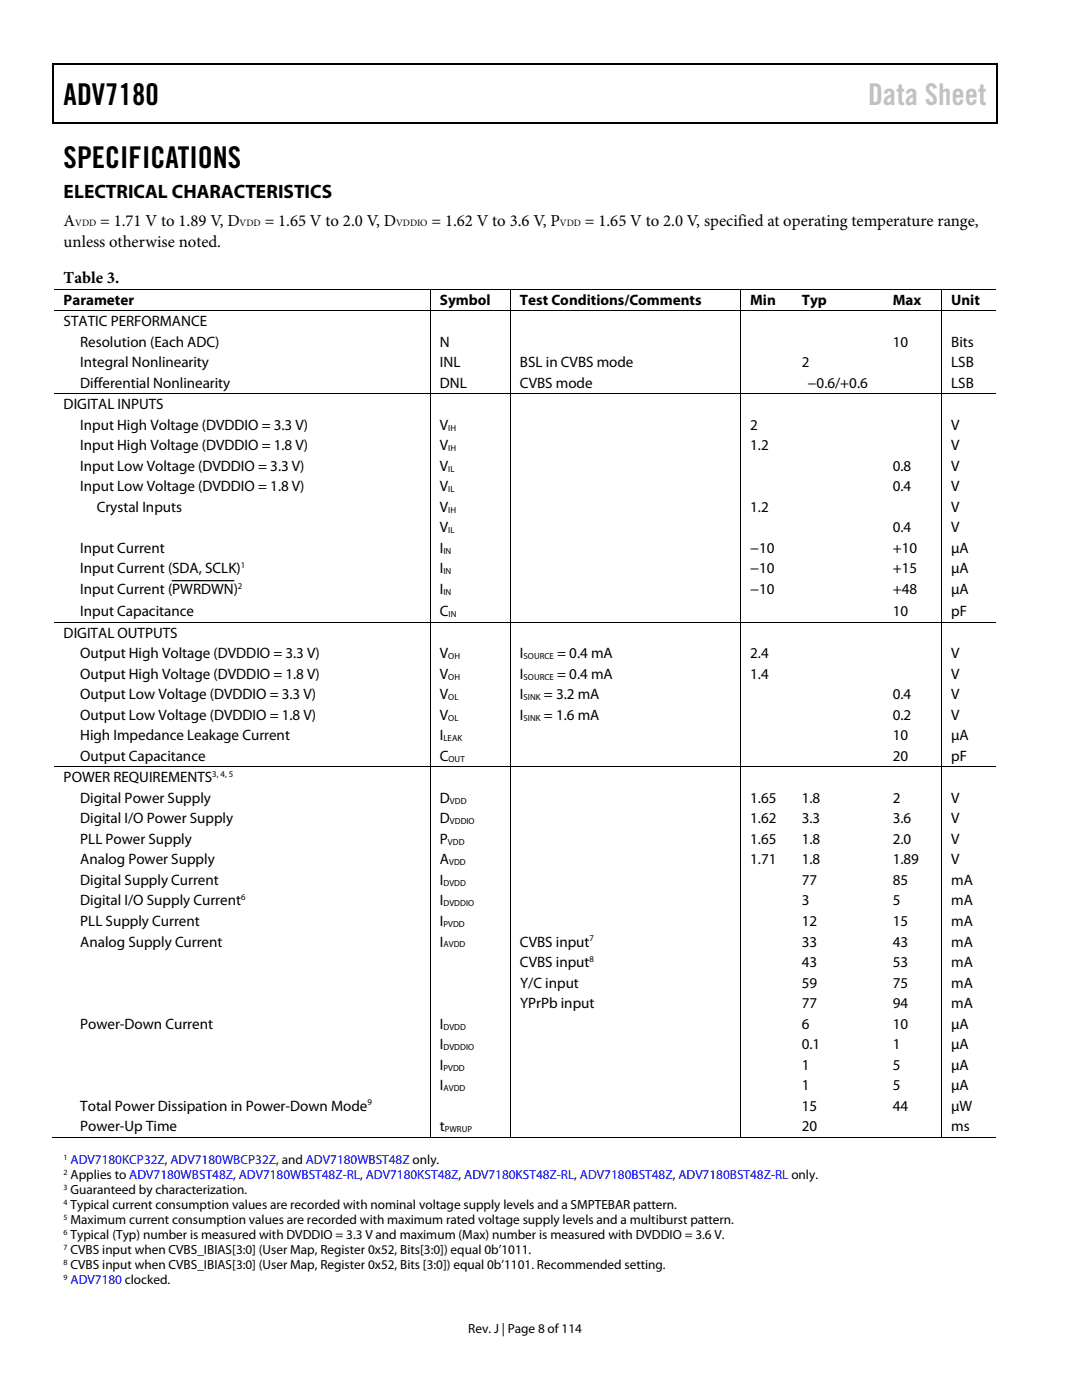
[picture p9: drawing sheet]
<svg xmlns="http://www.w3.org/2000/svg" width="216mm" height="279mm" viewBox="0 0 216 279" stroke-linecap="round" stroke-linejoin="round" font-family="sans-serif">
<defs><g id="words">
<g font-size="6">
<text x="12.7" y="21">ADV7180</text>
<text x="12.7" y="33.6">SPECIFICATIONS</text>
</g>
<text font-size="6" fill="#c1c1c1" x="173.2" y="21">Data Sheet</text>
<text font-size="3.9" x="12.7" y="39.6">ELECTRICAL CHARACTERISTICS</text>
<g font-size="3.3">
<text x="12.7" y="45">A</text>
<text x="20" y="45">= 1.71 V to 1.89 V, D</text>
<text x="52.8" y="45">= 1.65 V to 2.0 V, D</text>
<text x="86.1" y="45">= 1.62 V to 3.6 V, P</text>
<text x="116.7" y="45">= 1.65 V to 2.0 V, specified at operating temperature range,</text>
<text x="12.7" y="49.3">unless otherwise noted.</text>
<text x="12.7" y="56.4">Table 3.</text>
</g>
<g font-size="3">
<text x="12.7" y="60.8">Parameter</text>
<text x="12.7" y="65.1">STATIC PERFORMANCE</text>
<text x="87.8" y="60.8">Symbol</text>
<text x="103.8" y="60.8">Test Conditions/Comments</text>
<text x="149.7" y="60.8">Min</text>
<text x="160" y="60.8">Typ</text>
<text x="178.1" y="60.8">Max</text>
<text x="189.8" y="60.8">Unit</text>
<text x="16" y="69.2">Resolution (Each ADC)</text>
<text x="87.8" y="69.2">N</text>
<text x="178.1" y="69.2">10</text>
<text x="189.8" y="69.2">Bits</text>
<text x="16" y="73.3">Integral Nonlinearity</text>
<text x="16" y="77.4">Differential Nonlinearity</text>
<text x="87.8" y="73.3">INL</text>
<text x="87.8" y="77.4">DNL</text>
<text x="103.8" y="73.3">BSL in CVBS mode</text>
<text x="103.8" y="77.4">CVBS mode</text>
<text x="160" y="73.3">2</text>
<text x="161.1" y="77.4">−0.6/+0.6</text>
<text x="189.8" y="73.3">LSB</text>
<text x="189.8" y="77.4">LSB</text>
<text x="12.7" y="81.7">DIGITAL INPUTS</text>
<text x="16" y="85.8">Input High Voltage (DVDDIO = 3.3 V)</text>
<text x="16" y="89.9">Input High Voltage (DVDDIO = 1.8 V)</text>
<text x="87.8" y="85.8">V</text>
<text x="87.8" y="89.9">V</text>
<text x="149.7" y="85.8">2</text>
<text x="149.7" y="89.9">1.2</text>
<text x="189.8" y="85.8">V</text>
<text x="189.8" y="89.9">V</text>
<text x="16" y="94">Input Low Voltage (DVDDIO = 3.3 V)</text>
<text x="87.8" y="94">V</text>
<text x="178.1" y="94">0.8</text>
<text x="189.8" y="94">V</text>
<text x="16" y="98.1">Input Low Voltage (DVDDIO = 1.8 V)</text>
<text x="87.8" y="98.1">V</text>
<text x="178.1" y="98.1">0.4</text>
<text x="189.8" y="98.1">V</text>
<text x="19.3" y="102.2">Crystal Inputs</text>
<text x="87.8" y="106.3">V</text>
<text x="87.8" y="102.2">V</text>
<text x="149.7" y="102.2">1.2</text>
<text x="178.1" y="106.3">0.4</text>
<text x="189.8" y="102.2">V</text>
<text x="189.8" y="106.3">V</text>
<text x="16" y="110.4">Input Current</text>
<text x="87.8" y="110.4">I</text>
<text x="149.7" y="110.4">−10</text>
<text x="178.1" y="110.4">+10</text>
<text x="189.8" y="110.4">µA</text>
<text x="16" y="114.4">Input Current (SDA, SCLK)</text>
<text x="16" y="118.6">Input Current (PWRDWN)</text>
<text x="87.8" y="118.6">I</text>
<text x="87.8" y="114.4">I</text>
<text x="149.7" y="114.4">−10</text>
<text x="149.7" y="118.6">−10</text>
<text x="178.1" y="114.4">+15</text>
<text x="178.1" y="118.6">+48</text>
<text x="189.8" y="114.4">µA</text>
<text x="189.8" y="118.6">µA</text>
<text x="16" y="123">Input Capacitance</text>
<text x="87.8" y="123">C</text>
<text x="178.1" y="123">10</text>
<text x="189.8" y="123">pF</text>
<text x="12.7" y="127.3">DIGITAL OUTPUTS</text>
<text x="16" y="131.4">Output High Voltage (DVDDIO = 3.3 V)</text>
<text x="87.8" y="131.4">V</text>
<text x="103.8" y="131.4">I</text>
<text x="111.2" y="131.4">= 0.4 mA</text>
<text x="149.7" y="131.4">2.4</text>
<text x="189.8" y="131.4">V</text>
<text x="16" y="135.5">Output High Voltage (DVDDIO = 1.8 V)</text>
<text x="87.8" y="135.5">V</text>
<text x="103.8" y="135.5">I</text>
<text x="111.2" y="135.5">= 0.4 mA</text>
<text x="149.7" y="135.5">1.4</text>
<text x="189.8" y="135.5">V</text>
<text x="16" y="139.6">Output Low Voltage (DVDDIO = 3.3 V)</text>
<text x="16" y="143.7">Output Low Voltage (DVDDIO = 1.8 V)</text>
<text x="87.8" y="139.6">V</text>
<text x="87.8" y="143.7">V</text>
<text x="103.8" y="139.6">I</text>
<text x="103.8" y="143.7">I</text>
<text x="108.5" y="139.6">= 3.2 mA</text>
<text x="108.5" y="143.7">= 1.6 mA</text>
<text x="178.1" y="139.6">0.4</text>
<text x="178.1" y="143.7">0.2</text>
<text x="189.8" y="139.6">V</text>
<text x="189.8" y="143.7">V</text>
<text x="16" y="147.8">High Impedance Leakage Current</text>
<text x="87.8" y="147.8">I</text>
<text x="178.1" y="147.8">10</text>
<text x="189.8" y="147.8">µA</text>
<text x="16" y="151.8">Output Capacitance</text>
<text x="87.8" y="151.8">C</text>
<text x="178.1" y="151.8">20</text>
<text x="189.8" y="151.8">pF</text>
<text x="12.7" y="156.1">POWER REQUIREMENTS</text>
<text x="16" y="160.2">Digital Power Supply</text>
<text x="87.8" y="160.2">D</text>
<text x="149.7" y="160.2">1.65</text>
<text x="160" y="160.2">1.8</text>
<text x="178.1" y="160.2">2</text>
<text x="189.8" y="160.2">V</text>
<text x="16" y="164.3">Digital I/O Power Supply</text>
<text x="87.8" y="164.3">D</text>
<text x="149.7" y="164.3">1.62</text>
<text x="160" y="164.3">3.3</text>
<text x="178.1" y="164.3">3.6</text>
<text x="189.8" y="164.3">V</text>
<text x="16" y="168.4">PLL Power Supply</text>
<text x="16" y="172.5">Analog Power Supply</text>
<text x="87.8" y="168.4">P</text>
<text x="87.8" y="172.5">A</text>
<text x="149.7" y="168.4">1.65</text>
<text x="149.7" y="172.5">1.71</text>
<text x="160" y="168.4">1.8</text>
<text x="160" y="172.5">1.8</text>
<text x="178.1" y="168.4">2.0</text>
<text x="178.1" y="172.5">1.89</text>
<text x="189.8" y="168.4">V</text>
<text x="189.8" y="172.5">V</text>
<text x="16" y="176.6">Digital Supply Current</text>
<text x="87.8" y="176.6">I</text>
<text x="160" y="176.6">77</text>
<text x="178.1" y="176.6">85</text>
<text x="189.8" y="176.6">mA</text>
<text x="16" y="180.7">Digital I/O Supply Current</text>
<text x="16" y="184.8">PLL Supply Current</text>
<text x="87.8" y="180.7">I</text>
<text x="87.8" y="184.8">I</text>
<text x="160" y="180.7">3</text>
<text x="160" y="184.8">12</text>
<text x="178.1" y="180.7">5</text>
<text x="178.1" y="184.8">15</text>
<text x="189.8" y="180.7">mA</text>
<text x="189.8" y="184.8">mA</text>
<text x="16" y="188.9">Analog Supply Current</text>
<text x="87.8" y="188.9">I</text>
<text x="103.8" y="188.9">CVBS input</text>
<text x="160" y="188.9">33</text>
<text x="178.1" y="188.9">43</text>
<text x="189.8" y="188.9">mA</text>
<text x="103.8" y="193">CVBS input</text>
<text x="103.8" y="197.1">Y/C input</text>
<text x="160" y="193">43</text>
<text x="160" y="197.1">59</text>
<text x="178.1" y="193">53</text>
<text x="178.1" y="197.1">75</text>
<text x="189.8" y="193">mA</text>
<text x="189.8" y="197.1">mA</text>
<text x="103.8" y="201.2">YPrPb input</text>
<text x="160" y="201.2">77</text>
<text x="178.1" y="201.2">94</text>
<text x="189.8" y="201.2">mA</text>
<text x="16" y="205.3">Power-Down Current</text>
<text x="87.8" y="209.4">I</text>
<text x="87.8" y="205.3">I</text>
<text x="160" y="205.3">6</text>
<text x="160" y="209.4">0.1</text>
<text x="178.1" y="205.3">10</text>
<text x="178.1" y="209.4">1</text>
<text x="189.8" y="205.3">µA</text>
<text x="189.8" y="209.4">µA</text>
<text x="87.8" y="213.5">I</text>
<text x="160" y="213.5">1</text>
<text x="178.1" y="213.5">5</text>
<text x="189.8" y="213.5">µA</text>
<text x="16" y="221.7">Total Power Dissipation in Power-Down Mode</text>
<text x="87.8" y="217.6">I</text>
<text x="160" y="221.7">15</text>
<text x="160" y="217.6">1</text>
<text x="178.1" y="221.7">44</text>
<text x="178.1" y="217.6">5</text>
<text x="189.8" y="221.7">µW</text>
<text x="189.8" y="217.6">µA</text>
<text x="16" y="225.8">Power-Up Time</text>
<text x="87.8" y="225.8">t</text>
<text x="160" y="225.8">20</text>
<text x="189.8" y="225.8">ms</text>
</g>
<g font-size="2.6" fill="#00f">
<text x="14.1" y="232.4">ADV7180KCP32Z, ADV7180WBCP32Z, and ADV7180WBST48Z only.</text>
<text x="14.1" y="256.3">ADV7180 clocked.</text>
</g>
<g font-size="2.6">
<text x="14.1" y="235.4">Applies to ADV7180WBST48Z, ADV7180WBST48Z-RL, ADV7180KST48Z, ADV7180KST48Z-RL, ADV7180BST48Z, ADV7180BST48Z-RL only.</text>
<text x="14.1" y="238.4">Guaranteed by characterization.</text>
<text x="14.1" y="241.4">Typical current consumption values are recorded with nominal voltage supply levels and a SMPTEBAR pattern.</text>
<text x="14.1" y="244.3">Maximum current consumption values are recorded with maximum rated voltage supply levels and a multiburst pattern.</text>
<text x="14.1" y="247.4">Typical (Typ) number is measured with DVDDIO = 3.3 V and maximum (Max) number is measured with DVDDIO = 3.6 V.</text>
<text x="14.1" y="250.3">CVBS input when CVBS_IBIAS[3:0] (User Map, Register 0x52, Bits[3:0]) equal 0b’1011.</text>
<text x="14.1" y="253.3">CVBS input when CVBS_IBIAS[3:0] (User Map, Register 0x52, Bits [3:0]) equal 0b’1101. Recommended setting.</text>
<text x="93.4" y="266">Rev. J | Page 8 of 114</text>
</g>
<g font-size="1.9">
<text x="15" y="45.2">VDD</text>
<text x="47.8" y="45.2">VDD</text>
<text x="79" y="45.2">VDDIO</text>
<text x="111.7" y="45.2">VDD</text>
</g>
<g font-size="1.8">
<text x="89.5" y="85.9">IH</text>
<text x="89.5" y="90">IH</text>
<text x="89.5" y="94.1">IL</text>
<text x="89.5" y="98.2">IL</text>
<text x="89.5" y="102.3">IH</text>
<text x="89.5" y="106.4">IL</text>
<text x="48" y="113.4">1</text>
<text x="88.5" y="110.5">IN</text>
<text x="47.5" y="117.6">2</text>
<text x="88.5" y="114.6">IN</text>
<text x="88.5" y="118.7">IN</text>
<text x="89.5" y="123.2">IN</text>
<text x="89.5" y="131.5">OH</text>
<text x="104.5" y="131.5">SOURCE</text>
<text x="89.5" y="135.6">OH</text>
<text x="104.5" y="135.6">SOURCE</text>
<text x="89.5" y="139.7">OL</text>
<text x="89.5" y="143.8">OL</text>
<text x="104.5" y="139.7">SINK</text>
<text x="104.5" y="143.8">SINK</text>
<text x="88.5" y="147.9">LEAK</text>
<text x="42.4" y="155.1">3, 4, 5</text>
<text x="89.5" y="152">OUT</text>
<text x="89.8" y="160.4">VDD</text>
<text x="89.8" y="164.5">VDDIO</text>
<text x="89.4" y="168.6">VDD</text>
<text x="89.6" y="172.7">VDD</text>
<text x="48.1" y="179.6">6</text>
<text x="88.5" y="176.8">DVDD</text>
<text x="88.5" y="180.9">DVDDIO</text>
<text x="88.5" y="185">PVDD</text>
<text x="88.5" y="189.1">AVDD</text>
<text x="117.6" y="187.9">7</text>
<text x="117.6" y="191.9">8</text>
<text x="88.5" y="205.5">DVDD</text>
<text x="88.5" y="209.5">DVDDIO</text>
<text x="88.5" y="213.7">PVDD</text>
<text x="73.3" y="220.6">9</text>
<text x="88.5" y="217.7">AVDD</text>
<text x="88.8" y="226">PWRUP</text>
</g>
<g font-size="1.6">
<text x="12.7" y="231.5">1</text>
<text x="12.7" y="234.5">2</text>
<text x="12.7" y="237.5">3</text>
<text x="12.7" y="240.5">4</text>
<text x="12.7" y="243.5">5</text>
<text x="12.7" y="246.5">6</text>
<text x="12.7" y="249.4">7</text>
<text x="12.7" y="252.4">8</text>
<text x="12.7" y="255.4">9</text>
</g>
</g></defs>
<g fill="#000">
<path d="M10.5 12.7h.3v1h-.3zM10.5 12.7h.3v.3h-.3zM133.3 12.7h.3v.3h-.3zM198.8 12.7h.2v1h-.2zM198.8 12.7h.2v.3h-.2zM10.5 24.4h.3v.3h-.3zM133.1 24.4h.2v.3h-.2zM198.8 24.4h.2v.3h-.2zM85.8 57.6h.2v.2h-.2zM101.8 57.6h.1v.2h-.1zM147.7 57.6h.2v.2h-.2zM158.1 57.6h.1v.2h-.1z"/>
<path d="M176.2 57.6h.2v.2h-.2zM187.8 57.6h.2v.2h-.2zM85.8 62h.2v.1h-.2zM85.8 78.5h.2v.2h-.2zM101.8 62h.1v.1h-.1zM101.8 78.5h.1v.2h-.1zM147.7 62h.2v.1h-.2zM147.7 78.5h.2v.2h-.2zM158.1 62h.1v.1h-.1zM158.1 78.5h.1v.2h-.1zM176.2 62h.2v.1h-.2zM176.2 78.5h.2v.2h-.2z"/>
<path d="M187.8 62h.2v.1h-.2zM187.8 78.5h.2v.2h-.2zM85.8 124.1h.2v.2h-.2zM101.8 124.1h.1v.2h-.1zM147.7 124.1h.2v.2h-.2zM158.1 124.1h.1v.2h-.1zM176.2 124.1h.2v.2h-.2zM187.8 124.1h.2v.2h-.2zM85.8 153h.2v.1h-.2zM101.8 153h.1v.1h-.1zM147.7 153h.2v.1h-.2zM158.1 153h.1v.1h-.1z"/>
<path d="M176.2 153h.2v.1h-.2zM187.8 153h.2v.1h-.2zM85.8 226.9h.2v.2h-.2zM101.8 226.9h.1v.2h-.1zM147.7 226.9h.2v.2h-.2zM157.8 226.9h.2v.2h-.2zM176 226.9h.1v.2h-.1zM187.8 226.9h.2v.2h-.2z"/>
</g>
<path d="M10.7 13.7v10.7M10.8 12.8h122.5M133.6 12.8h65.2M198.9 13.7v10.7M10.8 24.5h188M34.4 115.9h12.2" fill="none" stroke="#000" stroke-width=".25"/>
<g fill="none" stroke="#000" stroke-width=".2">
<path d="M10.8 57.7h75M85.9 57.8v4.2M86 57.7h15.8M101.9 57.8v4.2M101.9 57.7h45.8M147.8 57.8v4.2M147.9 57.7h10.2M158.2 57.7h18M176.4 57.7h11.4M187.9 57.8v4.2M188 57.7h10.8M10.8 62h75"/>
<path d="M10.8 78.6h75M85.9 62.1v16.4M85.9 78.7v45.4M86 62h15.8M86 78.6h15.8M101.9 62.1v16.4M101.9 78.7v45.4M101.9 62h45.8M101.9 78.6h45.8M147.8 62.1v16.4M147.8 78.7v45.4M147.9 62h10.2"/>
<path d="M147.9 78.6h10.2M158.2 62h18M158.2 78.6h18M176.4 62h11.4M176.4 78.6h11.4M187.9 62.1v16.4M187.9 78.7v45.4M188 62h10.8M188 78.6h10.8M10.8 124.2h75M85.9 124.3v28.7M86 124.2h15.8"/>
<path d="M101.9 124.3v28.7M101.9 124.2h45.8M147.8 124.3v28.7M147.9 124.2h10.2M158.2 124.2h18M176.4 124.2h11.4M187.9 124.3v28.7M188 124.2h10.8M10.8 153.1h75M85.9 153.1v73.8M86 153.1h15.8M101.9 153.1v73.8"/>
<path d="M101.9 153.1h45.8M147.8 153.1v73.8M147.9 153.1h10.2M158.2 153.1h18M176.4 153.1h11.4M187.9 153.1v73.8M188 153.1h10.8M10.5 227h75.3M86 227h15.8M101.9 227h45.8M147.9 227h39.9M188 227h10.8"/>
</g>
<use href="#words"/>
</svg>
